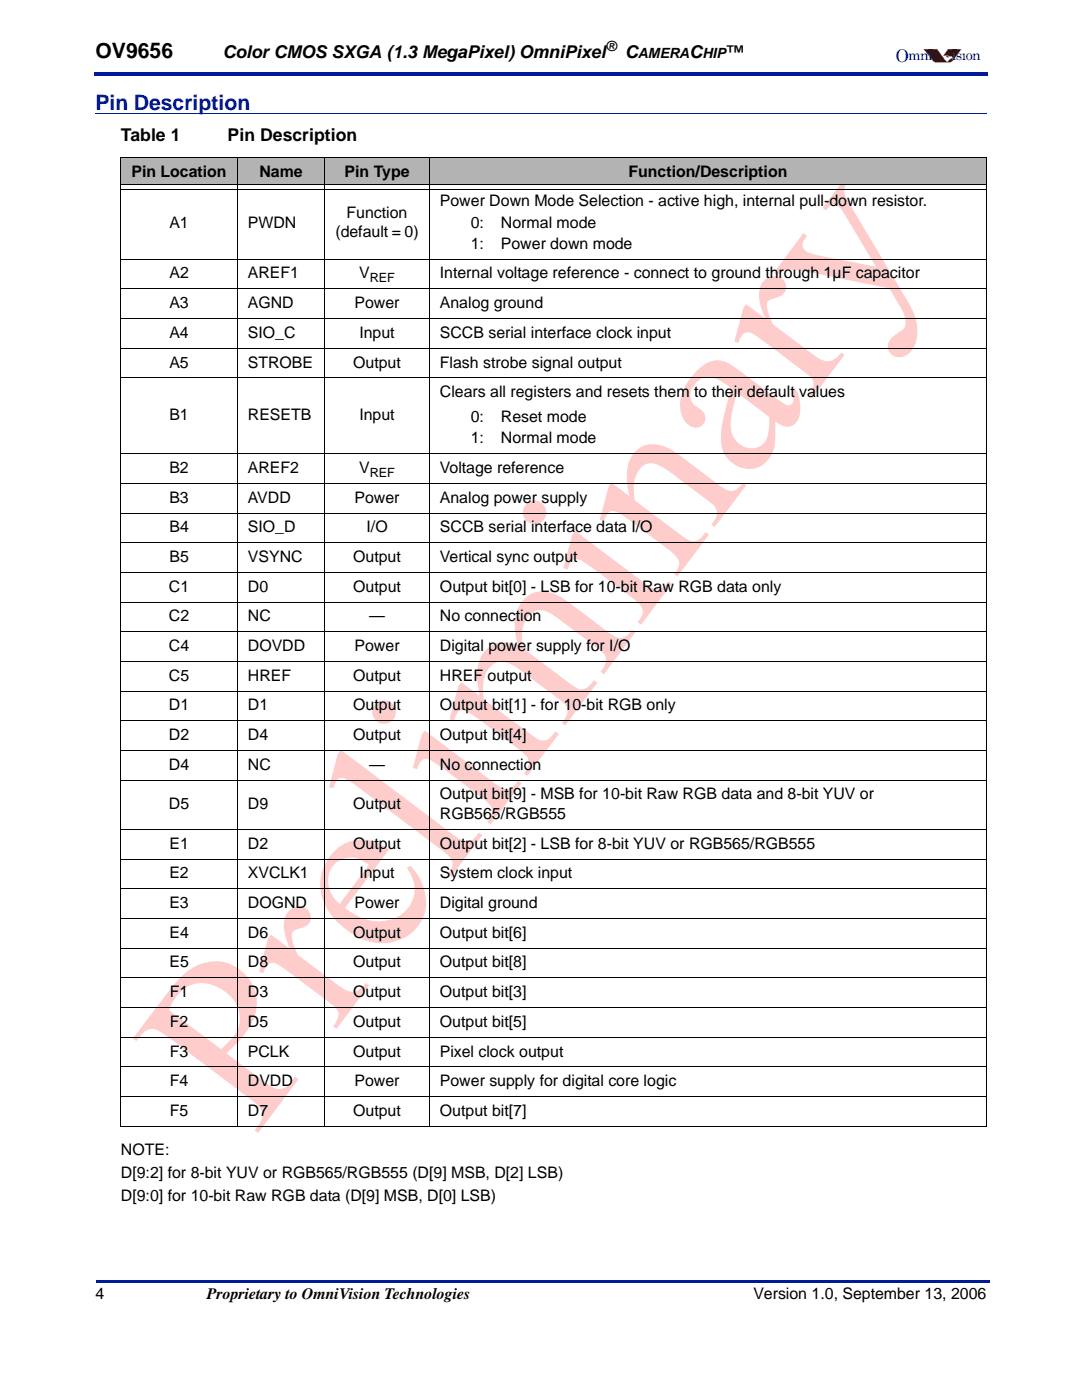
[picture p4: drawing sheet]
<svg xmlns="http://www.w3.org/2000/svg" width="216mm" height="279mm" viewBox="0 0 216 279" stroke-linecap="round" stroke-linejoin="round" font-family="sans-serif">
<defs><g id="words">
<text font-size="4.2" x="19" y="11.6">OV9656</text>
<text font-size="4.2" fill="#001a9a" x="19" y="21.9">Pin Description</text>
<g font-size="3.5">
<text x="44.4" y="11.6">Color CMOS SXGA (1.3 MegaPixel) OmniPixel</text>
<text x="124.7" y="11.6">C</text>
<text x="137.6" y="11.6">C</text>
<text x="144.8" y="11.6">™</text>
<text x="24.1" y="28.1">Table 1</text>
<text x="45.4" y="28.1">Pin Description</text>
</g>
<text font-size="3.5" fill="#001a9a" x="178.7" y="12.3">O</text>
<g font-size="3.2">
<text x="26.2" y="35.2">Pin Location</text>
<text x="51.8" y="35.2">Name</text>
<text x="68.7" y="35.2">Pin Type</text>
<text x="125.4" y="35.2">Function/Description</text>
<text x="87.8" y="41.2">Power Down Mode Selection - active high, internal pull-down resistor.</text>
<text x="33.8" y="45.4">A1</text>
<text x="49.5" y="45.4">PWDN</text>
<text x="66.9" y="47.3">(default = 0)</text>
<text x="69.2" y="43.5">Function</text>
<text x="93.9" y="45.4">0:</text>
<text x="99.9" y="45.4">Normal mode</text>
<text x="93.9" y="49.6">1:</text>
<text x="99.9" y="49.6">Power down mode</text>
<text x="33.8" y="55.6">A2</text>
<text x="49.5" y="55.6">AREF1</text>
<text x="71.7" y="55.6">V</text>
<text x="87.8" y="55.6">Internal voltage reference - connect to ground through 1µF capacitor</text>
<text x="33.8" y="61.5">A3</text>
<text x="49.5" y="61.5">AGND</text>
<text x="70.7" y="61.5">Power</text>
<text x="87.8" y="61.5">Analog ground</text>
<text x="33.8" y="67.4">A4</text>
<text x="49.5" y="67.4">SIO_C</text>
<text x="71.7" y="67.4">Input</text>
<text x="87.8" y="67.4">SCCB serial interface clock input</text>
<text x="33.8" y="73.3">A5</text>
<text x="49.5" y="73.3">STROBE</text>
<text x="70.5" y="73.3">Output</text>
<text x="87.8" y="73.3">Flash strobe signal output</text>
<text x="33.8" y="83.9">B1</text>
<text x="49.5" y="83.9">RESETB</text>
<text x="71.7" y="83.9">Input</text>
<text x="87.8" y="79.3">Clears all registers and resets them to their default values</text>
<text x="93.9" y="84.2">0:</text>
<text x="93.9" y="88.4">1:</text>
<text x="99.9" y="88.4">Normal mode</text>
<text x="99.9" y="84.2">Reset mode</text>
<text x="33.8" y="94.4">B2</text>
<text x="49.5" y="94.4">AREF2</text>
<text x="71.7" y="94.4">V</text>
<text x="87.8" y="94.4">Voltage reference</text>
<text x="33.8" y="100.3">B3</text>
<text x="49.5" y="100.3">AVDD</text>
<text x="70.7" y="100.3">Power</text>
<text x="87.8" y="100.3">Analog power supply</text>
<text x="33.8" y="106.2">B4</text>
<text x="49.5" y="106.2">SIO_D</text>
<text x="73.1" y="106.2">I/O</text>
<text x="87.8" y="106.2">SCCB serial interface data I/O</text>
<text x="33.8" y="112.1">B5</text>
<text x="49.5" y="112.1">VSYNC</text>
<text x="70.5" y="112.1">Output</text>
<text x="87.8" y="112.1">Vertical sync output</text>
<text x="33.7" y="118.1">C1</text>
<text x="49.5" y="118.1">D0</text>
<text x="70.5" y="118.1">Output</text>
<text x="87.8" y="118.1">Output bit[0] - LSB for 10-bit Raw RGB data only</text>
<text x="33.7" y="124">C2</text>
<text x="49.5" y="124">NC</text>
<text x="73.7" y="124">—</text>
<text x="87.8" y="124">No connection</text>
<text x="33.7" y="129.9">C4</text>
<text x="49.5" y="129.9">DOVDD</text>
<text x="70.7" y="129.9">Power</text>
<text x="87.8" y="129.9">Digital power supply for I/O</text>
<text x="33.7" y="135.8">C5</text>
<text x="49.5" y="135.8">HREF</text>
<text x="70.5" y="135.8">Output</text>
<text x="87.8" y="135.8">HREF output</text>
<text x="33.7" y="141.8">D1</text>
<text x="49.5" y="141.8">D1</text>
<text x="70.5" y="141.8">Output</text>
<text x="87.8" y="141.8">Output bit[1] - for 10-bit RGB only</text>
<text x="33.7" y="147.7">D2</text>
<text x="49.5" y="147.7">D4</text>
<text x="70.5" y="147.7">Output</text>
<text x="87.8" y="147.7">Output bit[4]</text>
<text x="33.7" y="153.6">D4</text>
<text x="49.5" y="153.6">NC</text>
<text x="73.7" y="153.6">—</text>
<text x="87.8" y="153.6">No connection</text>
<text x="33.7" y="161.5">D5</text>
<text x="49.5" y="161.5">D9</text>
<text x="70.5" y="161.5">Output</text>
<text x="87.8" y="159.6">Output bit[9] - MSB for 10-bit Raw RGB data and 8-bit YUV or</text>
<text x="87.8" y="163.5">RGB565/RGB555</text>
<text x="33.8" y="169.4">E1</text>
<text x="49.5" y="169.4">D2</text>
<text x="70.5" y="169.4">Output</text>
<text x="87.8" y="169.4">Output bit[2] - LSB for 8-bit YUV or RGB565/RGB555</text>
<text x="33.8" y="175.3">E2</text>
<text x="49.5" y="175.3">XVCLK1</text>
<text x="71.7" y="175.3">Input</text>
<text x="87.8" y="175.3">System clock input</text>
<text x="33.8" y="181.2">E3</text>
<text x="49.5" y="181.2">DOGND</text>
<text x="70.7" y="181.2">Power</text>
<text x="87.8" y="181.2">Digital ground</text>
<text x="33.8" y="187.2">E4</text>
<text x="49.5" y="187.2">D6</text>
<text x="70.5" y="187.2">Output</text>
<text x="87.8" y="187.2">Output bit[6]</text>
<text x="33.8" y="193.1">E5</text>
<text x="49.5" y="193.1">D8</text>
<text x="70.5" y="193.1">Output</text>
<text x="87.8" y="193.1">Output bit[8]</text>
<text x="33.9" y="199">F1</text>
<text x="49.5" y="199">D3</text>
<text x="70.5" y="199">Output</text>
<text x="87.8" y="199">Output bit[3]</text>
<text x="33.9" y="204.9">F2</text>
<text x="49.5" y="204.9">D5</text>
<text x="70.5" y="204.9">Output</text>
<text x="87.8" y="204.9">Output bit[5]</text>
<text x="33.9" y="210.9">F3</text>
<text x="49.5" y="210.9">PCLK</text>
<text x="70.5" y="210.9">Output</text>
<text x="87.8" y="210.9">Pixel clock output</text>
<text x="33.9" y="216.8">F4</text>
<text x="49.5" y="216.8">DVDD</text>
<text x="70.7" y="216.8">Power</text>
<text x="87.8" y="216.8">Power supply for digital core logic</text>
<text x="33.9" y="222.7">F5</text>
<text x="49.5" y="222.7">D7</text>
<text x="70.5" y="222.7">Output</text>
<text x="87.8" y="222.7">Output bit[7]</text>
<text x="24.1" y="230.4">NOTE:</text>
<text x="24.1" y="235">D[9:2] for 8-bit YUV or RGB565/RGB555 (D[9] MSB, D[2] LSB)</text>
<text x="24.1" y="239.6">D[9:0] for 10-bit Raw RGB data (D[9] MSB, D[0] LSB)</text>
<text x="19" y="259.3">4</text>
<text x="41.3" y="259.3">Proprietary to OmniVision Technologies</text>
<text x="150.3" y="259.3">Version 1.0, September 13, 2006</text>
</g>
<g font-size="2.8">
<text x="120.9" y="10.2">®</text>
<text x="127.3" y="11.6">AMERA</text>
<text x="140.1" y="11.6">HIP</text>
</g>
<g font-size="2.8" fill="#001a9a">
<text x="181.2" y="12">mni</text>
<text x="189.9" y="12">ision</text>
</g>
<g font-size="2.5">
<text x="73.8" y="56.3">REF</text>
<text x="73.8" y="95.2">REF</text>
</g>
</g></defs>
<g fill="#001a9a">
<path d="M18.7 14.5h.3v.7h-.3z"/>
<path d="M19 14.5h178.2v.7h-178.2z"/>
<path d="M19.1 255.4h.3v.5h-.3z"/>
<path d="M19.4 255.4h178.1v.5h-178.1z"/>
</g>
<g fill="#bf0000">
<path d="M184.3 9.8h2.7l1.2 1.6a1.43 1.43 0 0 0 .9 .9l.4-.4 .6-.2-.2-.4-1.7-.2 1-1.3h2.6l-1.7 2.3-.4 .3h-3l-.5-.2z" fill-rule="evenodd"/>
<path d="M188.9 11.2l.4 .2h-.3l-.2-.1z" fill-rule="evenodd"/>
</g>
<g fill="#bf0000">
<path d="M184.3 9.8l1.9 2.4 .5 .2h2.7l.5-.1 1.9-2.5h-2.6l-1 1.3 1.7 .1 .2 .5-.2-.1-.4 .3-.4 .5-.4-.2-1.7-2.4h-2.7h2.7l1.7 2.4 .4 .2 .1-.1a.88 .88 0 0 1 .9-.6l-.2-.5-.6 .1-.2-.2h-.9l1-1.3h2.7l-1.8 2.3-.3 .3h-3.1l-.5-.2z"/>
<path d="M188.8 11.2h.3l.2 .2-.3 .1-.1-.2 .2 .2 .2-.1v-.1l-.4-.1-.1 .1z"/>
<path d="M188.7 11.3h.2z"/>
</g>
<path d="M191.9 9.9h1v.7h-1z" fill="#fff"/>
<g fill="#bf0000">
<path d="M190 9.9h.8v.7h-.8z"/>
<path d="M185.2 9.9h.8v.7h-.8z"/>
</g>
<g fill="#fcc">
<path d="M57.6 181.9a2.44 2.44 0 0 1 2.8-.9 2.44 2.44 0 0 1 1.6 2.6 2.66 2.66 0 0 1-2.4 1.7 1.4 1.4 0 0 0-1.4 1.7 11 11 0 0 0 1.2 3.6l8.1 6a3.6 3.6 0 0 0 4 1l.7-.5 .8-.9 .7 .5-6.5 8.6-.7-.5a2.78 2.78 0 0 0 .5-3.7l-9.5-7.2a6.8 6.8 0 0 0-3.2-1.8 2.27 2.27 0 0 0-1.8 2.2l-.8-.3 1.8-6.7 .6-.8 3.8 2.9a8.4 8.4 0 0 1-.9-6.6z"/>
<path d="M68 149.7l22.8 17.1a3.2 3.2 0 0 0 3.2 1l.5-.4 1.1-1.2 .6 .5-6.2 8.3-.7-.5 .3-.3a2.32 2.32 0 0 0-.5-3.8l-17.6-13.3a7.9 7.9 0 0 0-3.3-1.8 1.75 1.75 0 0 0-1.5 1.5l-.2 .5-.8-.2 1.7-6.6z"/>
<path d="M104.6 119.5a5.8 5.8 0 0 1 7.6-.2l9.2 6.9a3.1 3.1 0 0 0 3.2 .9l.7-.4 .8-.9 .6 .4-6.2 8.4-.7-.5a2.99 2.99 0 0 0 .9-3.4l-1-1-8.2-6.2a5.2 5.2 0 0 0-4.5-1.6 5.4 5.4 0 0 0-2.8 5.8l.1 1.6 .2 .2 9.2 6.9a3.8 3.8 0 0 0 2.5 1.2 3.9 3.9 0 0 0 2.4-1.9l.6 .5-6.4 8.6-.7-.5a3.4 3.4 0 0 0 1.1-2.9 5.1 5.1 0 0 0-2.2-2.3l-7.2-5.4a5.2 5.2 0 0 0-4.7-1.5 4.3 4.3 0 0 0-2.6 4.1l-.1 1.5 .2 1.8 9.4 7a3.2 3.2 0 0 0 3.2 1l.9-.7 .7-.9 .7 .5-6.3 8.3-.7-.5 .3-.2a2.41 2.41 0 0 0-.5-3.9l-8.7-6.6a8.4 8.4 0 0 0-3.3-1.8 1.88 1.88 0 0 0-1.6 1.6l-.1 .4-.9-.2 1.8-6.7 .6-.8 3.6 2.8-.3-2.1a7.7 7.7 0 0 1 2.1-7.5 5.3 5.3 0 0 1 5.8-.6 12.3 12.3 0 0 1-.2-6.7l.8-1.5z"/>
<path d="M126.8 90.1a5.1 5.1 0 0 1 6.2-.8l1.9 1 8.6 6.5a3.3 3.3 0 0 0 3.2 1l.7-.5 .8-.9 .7 .4-6.3 8.4-.7-.5a3.1 3.1 0 0 0 1-3 5.6 5.6 0 0 0-2.1-2.1l-6.9-5.2a6.6 6.6 0 0 0-4.5-1.9 3.7 3.7 0 0 0-2.7 3.1 9.2 9.2 0 0 0 0 4.3l9.3 7a3.1 3.1 0 0 0 3.2 .9l.9-.7 .7-.9 .7 .5-6.3 8.3-.7-.5a2.45 2.45 0 0 0 .7-3.1l-1.5-1.5-7.4-5.5a10.9 10.9 0 0 0-3.8-2.4 1.71 1.71 0 0 0-1.8 1.6l-.2 .4-.8-.2 1.7-6.6 .6-.8 3.6 2.6a10.7 10.7 0 0 1 .4-7.9z"/>
<path d="M152.4 56.1a2.44 2.44 0 0 1 2.8-.9 2.44 2.44 0 0 1 1.6 2.6 2.66 2.66 0 0 1-2.3 1.7 1.4 1.4 0 0 0-1.4 1.7 11 11 0 0 0 1.1 3.5l8.1 6.1a3.6 3.6 0 0 0 4.1 1l.6-.5 .8-.9 .7 .4-6.5 8.7-.7-.5a2.78 2.78 0 0 0 .5-3.7l-9.5-7.2a6.8 6.8 0 0 0-3.1-1.8 2.27 2.27 0 0 0-1.9 2.2l-.8-.4 1.8-6.6 .6-.8 3.8 2.9a8.4 8.4 0 0 1-.9-6.6z"/>
<path d="M168.3 36l.7 .5a3.6 3.6 0 0 0 .5 4.1l11.8 19.9a9.1 9.1 0 0 1 .9 9 2.8 2.8 0 0 1-4.8 .7 2.7 2.7 0 0 1 1.4-3.5l1-.6a1.88 1.88 0 0 0 .9-2.4l-.5-1.4-2.7-4.7-17.8-3.6a6.2 6.2 0 0 0-3.7 .3l-.9 .6-.7-.5 5.9-7.9 .7 .6-.3 .4a1.77 1.77 0 0 0-.5 1.8 1.77 1.77 0 0 0 1.5 1.2l13.1 2.7-6.5-10.8-.9-1.1a1.33 1.33 0 0 0-2.3 .3l-.3 .4-.6-.5z"/>
<path d="M35.9 195.3a8.8 8.8 0 0 1 11.9-1.8 8.4 8.4 0 0 1 1.7 11.9l-.3 .5a22.8 22.8 0 0 1-4.1 4.3l7.3 5.5a5.5 5.5 0 0 0 3.7 1.6l1.2-.6 1.6-1.8 .7 .5-8.1 10.7-.7-.5 .7-1a2.83 2.83 0 0 0-.4-4.3l-17.5-13.3a6.5 6.5 0 0 0-3.3-1.7 3.2 3.2 0 0 0-2.4 1.6l-.7 .9-.7-.5 7.5-10zM35.8 198.2l-1.2 1.5-.9 1.9 10.4 7.8a10.1 10.1 0 0 0 3.6-4.8 7 7 0 0 0-4.4-7.7 6.2 6.2 0 0 0-7.5 1.3z"/>
<path d="M66.4 170.2a8 8 0 0 1 11.2-.6l-8.8 11.6a9.6 9.6 0 0 0 11.1 1.5 6.2 6.2 0 0 0 1.7-8.9l-.4-.7 .8-.3a9.9 9.9 0 0 1 2.6 9.8 9.1 9.1 0 0 1-12.4 4.7 14.2 14.2 0 0 1-8-8.5 9.3 9.3 0 0 1 2.2-8.6zM66.8 172.4a5.3 5.3 0 0 0 .5 7.6l.5 .4 5.8-7.8a5.5 5.5 0 0 0-4.9-1.3l-.9 .4z"/>
<path d="M74.3 142.1a2.35 2.35 0 0 1 4.7 0 2.35 2.35 0 0 1-4.7 0zM84.8 145.8l13.5 10.2a4.7 4.7 0 0 0 3 1.4 2.99 2.99 0 0 0 2.1-1.6l.7 .5-6.2 8.2-.7-.5 .2-.3a2.35 2.35 0 0 0-.4-3.8l-8.8-6.7a8.5 8.5 0 0 0-3.3-1.8 2.01 2.01 0 0 0-1.5 1.7l-.2 .4-.8-.3 1.7-6.6z"/>
<path d="M104.3 102.3a2.35 2.35 0 0 1 4.7 0 2.35 2.35 0 0 1-4.7 0zM114.8 106l13.6 10.2a4.7 4.7 0 0 0 2.9 1.4 2.99 2.99 0 0 0 2.1-1.6l.7 .5-6.2 8.2-.6-.5 .2-.3a2.35 2.35 0 0 0-.5-3.9l-8.7-6.6a8.5 8.5 0 0 0-3.3-1.8 2.01 2.01 0 0 0-1.6 1.6l-.1 .4-.9-.2 1.8-6.6z"/>
<path d="M139.1 73.9a5.3 5.3 0 0 1 5.2-1.8 12.6 12.6 0 0 1 3.5 2.1l7.7 5.7a2.92 2.92 0 0 0 2.2 .9 1.44 1.44 0 0 0 .6-1.8l-.2-1.6 1.1 .8a6.8 6.8 0 0 1-.3 6 2.53 2.53 0 0 1-3.8 .2l-.4-.3v3a6.1 6.1 0 0 1-3.7 6.2 5.8 5.8 0 0 1-7.2-6.2 41.6 41.6 0 0 1 2.1-9.6 8.8 8.8 0 0 0-4.7-2.3 3.7 3.7 0 0 0-3 5.2l1.6 1.3a1.96 1.96 0 0 1 .5 2.9 1.96 1.96 0 0 1-2.9 .2 5.8 5.8 0 0 1-.9-7.2l1.3-2.2zM147.1 78.4l-1.1 4.4a6.2 6.2 0 0 0 1 5.4 3.6 3.6 0 0 0 5.8-.3l.4-1 .2-1.3 .1-2.4z"/>
</g>
<path d="M19 22.6h177.8" fill="none" stroke="#001a9a" stroke-width=".2"/>
<g fill="#b3b3b3">
<path d="M24.1 31.4h23.3v5.4h-23.3z"/>
<path d="M47.3 31.4h17.6v5.4h-17.6z"/>
<path d="M64.8 31.4h20.9v5.4h-20.9z"/>
<path d="M85.7 31.4h111.2v5.4h-111.2z"/>
</g>
<g fill="none" stroke="#000" stroke-width=".2">
<path d="M24 31.4h172.9M24.1 31.5v193.2M24.2 36.9h172.6M24.2 37.8h172.6M47.3 31.3v193.6M64.8 31.3v193.6M85.7 31.3v193.6M196.8 31.5v193.2M24 51.7h172.9M24 57.6h172.9M24 63.6h172.9M24 69.5h172.9"/>
<path d="M24 75.4h172.9M24 90.5h172.9M24 96.5h172.9M24 102.4h172.9M24 108.3h172.9M24 114.2h172.9M24 120.2h172.9M24 126.1h172.9M24 132h172.9M24 137.9h172.9M24 143.9h172.9M24 149.8h172.9"/>
<path d="M24 155.7h172.9M24 165.5h172.9M24 171.4h172.9M24 177.4h172.9M24 183.3h172.9M24 189.2h172.9M24 195.2h172.9M24 201.1h172.9M24 207h172.9M24 212.9h172.9M24 218.9h172.9M24 224.8h172.9"/>
</g>
<use href="#words"/>
</svg>
